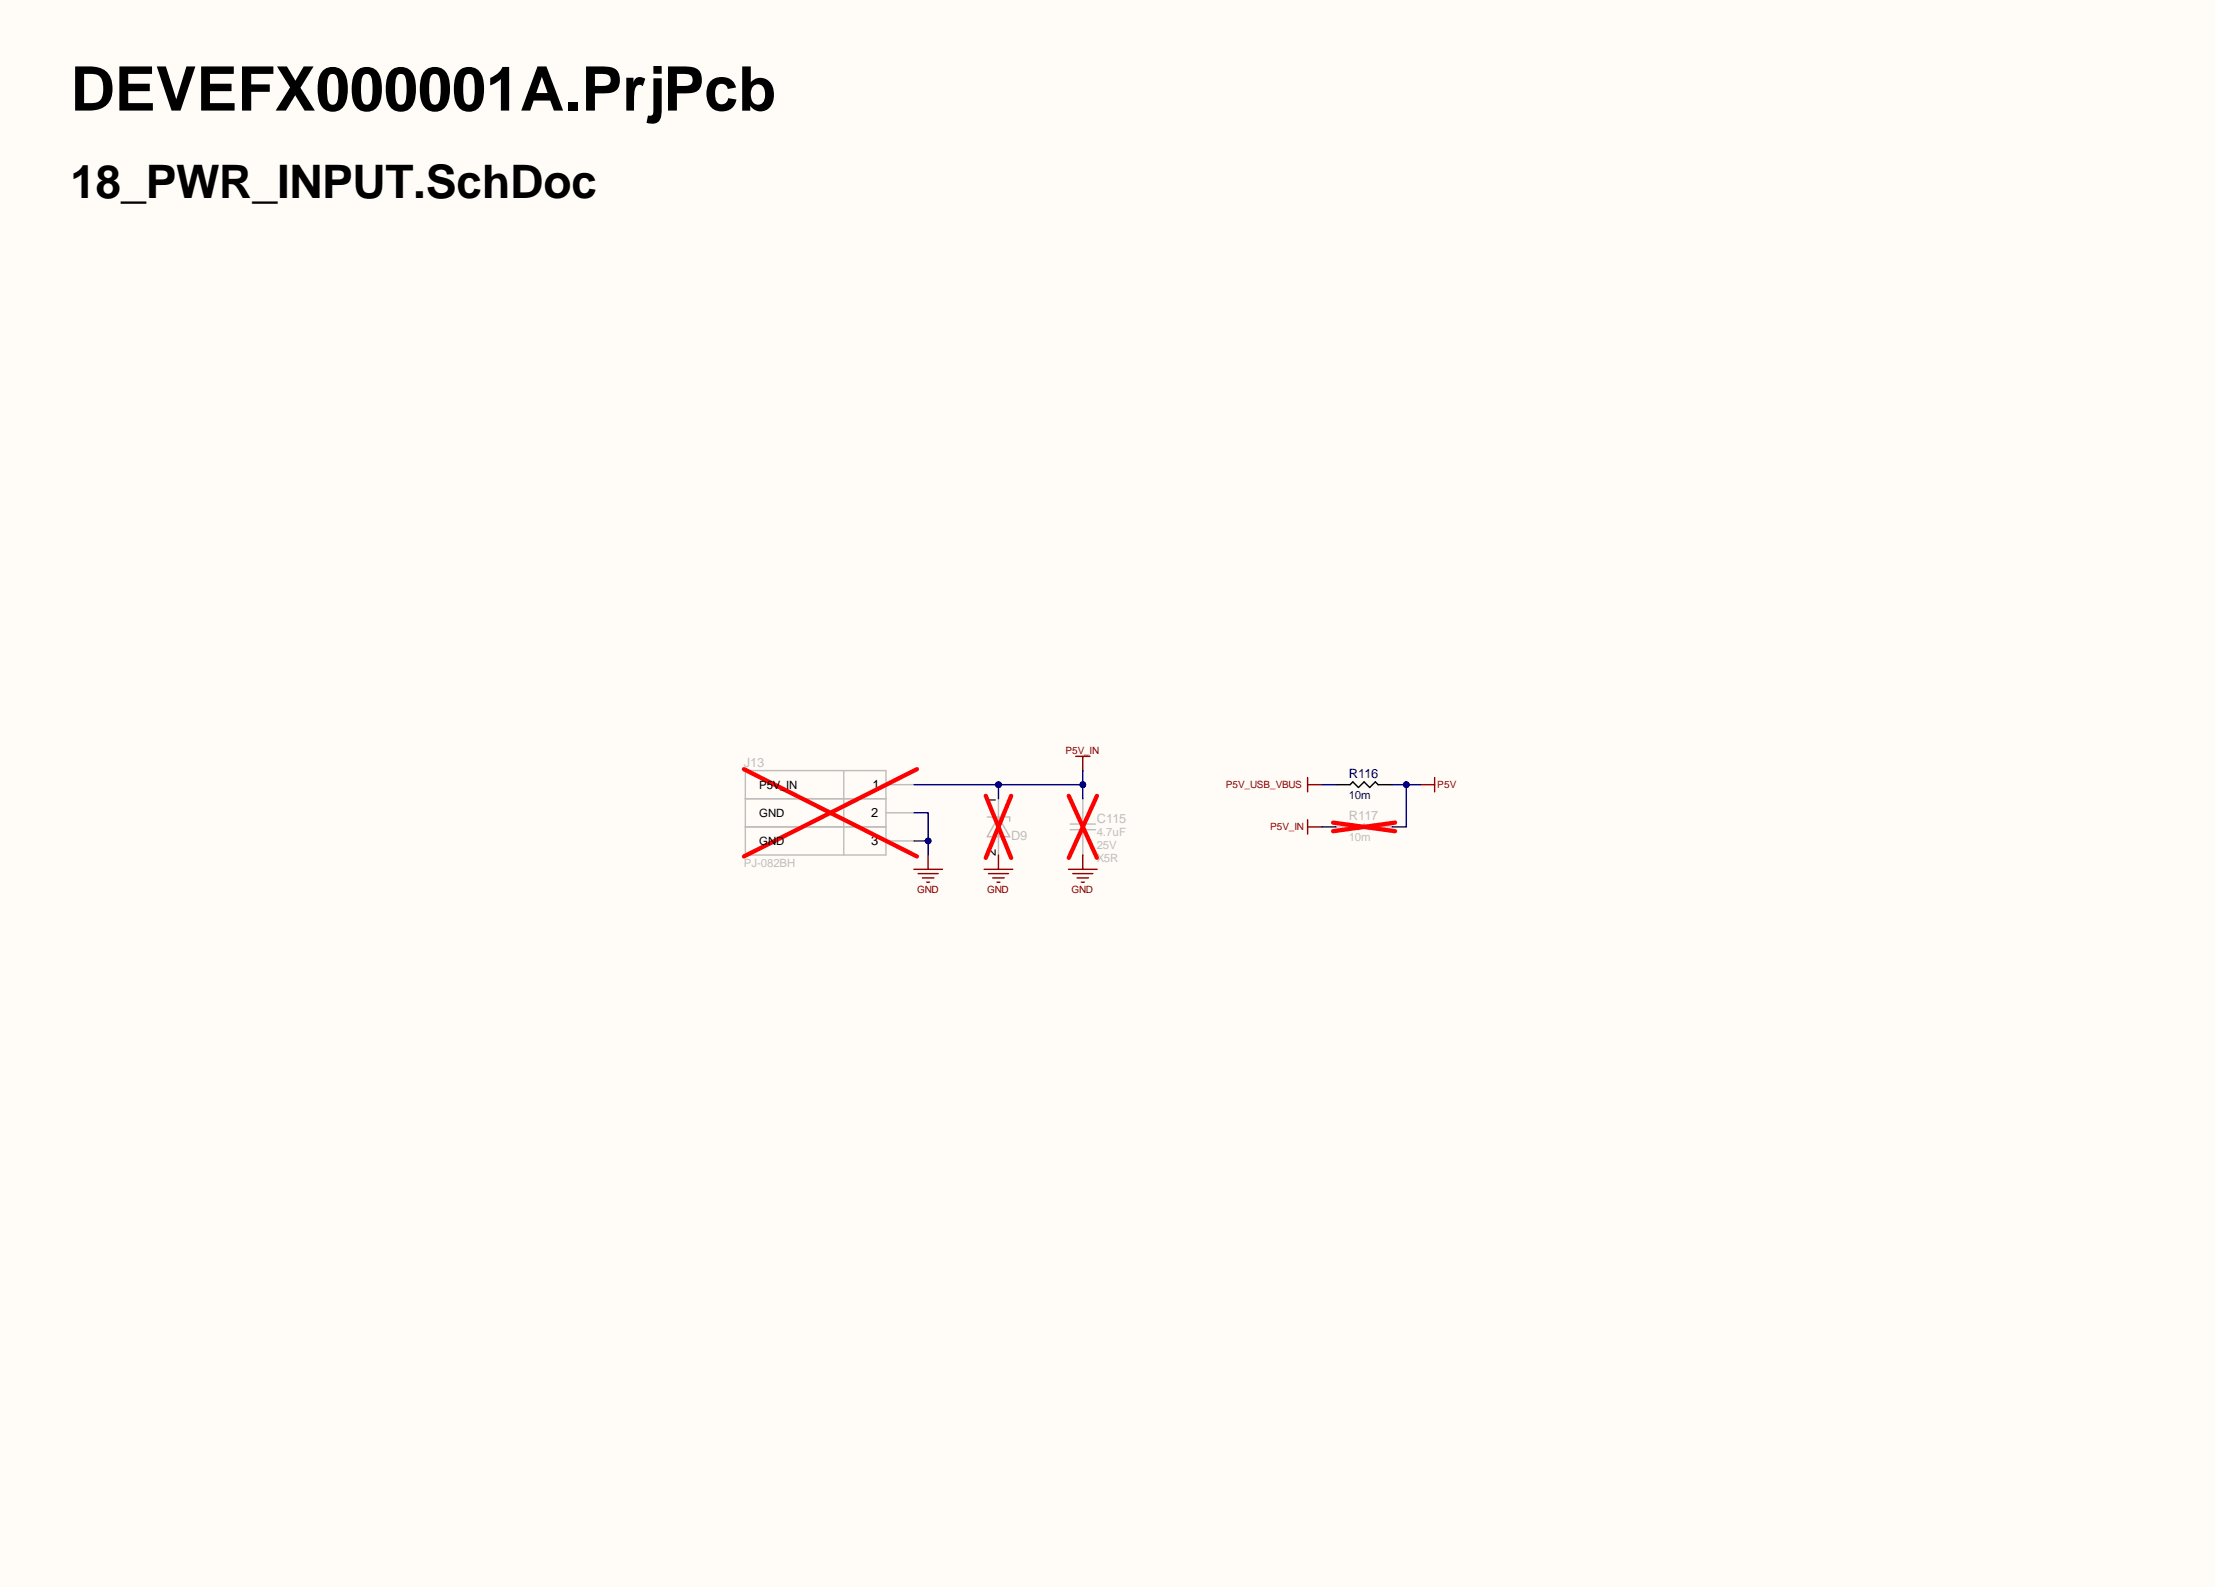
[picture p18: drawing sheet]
<svg xmlns="http://www.w3.org/2000/svg" width="393mm" height="282mm" viewBox="0 0 393 282" stroke-linecap="round" stroke-linejoin="round" font-family="sans-serif">
<defs><g id="words">
<text font-size="10.9" x="12.5" y="19.6">DEVEFX000001A.PrjPcb</text>
<text font-size="8.2" x="12.5" y="35.2">18_PWR_INPUT.SchDoc</text>
<g font-size="2.3" fill="#bfbebc">
<text x="132" y="136.1">J13</text>
<text x="179.5" y="149.1">D9</text>
<text x="194.7" y="146">C115</text>
<text x="239.4" y="145.5">R117</text>
</g>
<g font-size="2.3">
<text x="154.9" y="140">1</text>
<text x="176.8" y="142.7" transform="rotate(-90 176.8 142.7)">1</text>
<text x="154.6" y="145">2</text>
<text x="154.6" y="150">3</text>
<text x="176.8" y="151.9" transform="rotate(-90 176.8 151.9)">2</text>
</g>
<text font-size="2.3" fill="#000080" x="239.4" y="138">R116</text>
<g font-size="2">
<text x="134.8" y="140">P5V_IN</text>
<text x="134.8" y="144.9">GND</text>
<text x="134.8" y="149.9">GND</text>
</g>
<text font-size="2" fill="#000080" x="239.4" y="141.9">10m</text>
<g font-size="2" fill="#bfbebc">
<text x="194.7" y="148.4">4.7uF</text>
<text x="239.4" y="149.3">10m</text>
<text x="132" y="153.8">PJ-082BH</text>
<text x="194.7" y="150.7">25V</text>
<text x="194.7" y="153">X5R</text>
</g>
<g font-size="1.8" fill="#800000">
<text x="189.1" y="133.9">P5V_IN</text>
<text x="217.6" y="139.9">P5V_USB_VBUS</text>
<text x="255.1" y="139.9">P5V</text>
<text x="225.5" y="147.4">P5V_IN</text>
<text x="162.8" y="158.5">GND</text>
<text x="175.2" y="158.5">GND</text>
<text x="190.2" y="158.5">GND</text>
</g>
</g></defs>
<g fill="#fffcf8">
<path d="M0 0h393.1v281.6h-393.1z" fill-rule="evenodd"/>
<path d="M0 0h393.1v281.6h-393.1z" fill-rule="evenodd"/>
</g>
<g fill="none" stroke="#800000" stroke-width=".25">
<path d="M190.9 134.3h2.6M192.2 134.3v2.5M232.1 138v2.6M232.1 139.3h2.5M252.1 139.3h2.6M254.7 138v2.6M162.2 154.3h5.1M163 155.1h3.5M163.7 155.8h2.1M164.5 156.6h.5M164.8 151.8v2.5M174.7 154.3h5.1"/>
<path d="M175.5 155.1h3.5M176.2 155.8h2M177 156.6h.5M177.2 151.8v2.5M189.7 154.3h5M190.4 155.1h3.6M191.2 155.8h2M191.9 156.6h.6M192.2 151.8v2.5M232.1 145.5v2.5M232.1 146.8h2.5"/>
</g>
<path d="M237.1 139.3h2.5l.5-.5 1 1 1-1 1 1 1-1 .5 .5h2.5" fill="none" stroke="#000" stroke-width=".25"/>
<g fill="none" stroke="#bfbebc" stroke-width=".25">
<path d="M132.3 136.8h25v15h-25zM149.8 136.8v15M157.3 139.3h5M132.3 141.8h25M132.3 146.8h25M157.3 144.3h5M157.3 149.3h5M175.2 145h4v.8M177.2 141.8v10M177.2 145l2 3.5h-4zM190 146.3h4.5M190 147.3h4.5"/>
<path d="M192.2 141.8v4.5M192.2 147.3v4.5M237.1 146.8h2.5l.5-.5 1 1 1-1 1 1 1-1 .5 .5h2.5"/>
</g>
<path d="M132 136.5l30.8 15.5M162.8 136.5l-30.8 15.5M175 141.3l4.5 11M179.5 141.3l-4.5 11M189.7 141.3l5 11M194.7 141.3l-5 11M236.6 146l11 1.5M247.6 146l-11 1.5" fill="none" stroke="#f00" stroke-width=".76"/>
<path d="M177.2 139.3v2.5" fill="none" stroke="#000080" stroke-width=".25"/>
<circle cx="177.2" cy="139.3" r=".51" fill="#000080"/>
<circle cx="177.2" cy="139.3" r=".51" fill="none" stroke="#000080" stroke-width=".18"/>
<path d="M162.3 144.3h2.5v5h-2.5" fill="none" stroke="#000080" stroke-width=".25"/>
<circle cx="164.8" cy="149.3" r=".51" fill="#000080"/>
<circle cx="164.8" cy="149.3" r=".51" fill="none" stroke="#000080" stroke-width=".18"/>
<path d="M162.3 139.3h29.9v2.5" fill="none" stroke="#000080" stroke-width=".25"/>
<circle cx="192.2" cy="139.3" r=".51" fill="#000080"/>
<circle cx="192.2" cy="139.3" r=".51" fill="none" stroke="#000080" stroke-width=".18"/>
<circle cx="177.2" cy="139.3" r=".51" fill="#000080"/>
<circle cx="177.2" cy="139.3" r=".51" fill="none" stroke="#000080" stroke-width=".18"/>
<path d="M234.6 139.3h2.5M247.1 139.3h2.5v7.5h-2.5M234.6 146.8h2.5" fill="none" stroke="#000080" stroke-width=".25"/>
<circle cx="249.6" cy="139.3" r=".51" fill="#000080"/>
<circle cx="249.6" cy="139.3" r=".51" fill="none" stroke="#000080" stroke-width=".18"/>
<path d="M249.6 139.3h2.5" fill="none" stroke="#000080" stroke-width=".25"/>
<circle cx="249.6" cy="139.3" r=".51" fill="#000080"/>
<circle cx="249.6" cy="139.3" r=".51" fill="none" stroke="#000080" stroke-width=".18"/>
<path d="M164.8 149.3v2.5" fill="none" stroke="#000080" stroke-width=".25"/>
<circle cx="164.8" cy="149.3" r=".51" fill="#000080"/>
<circle cx="164.8" cy="149.3" r=".51" fill="none" stroke="#000080" stroke-width=".18"/>
<path d="M192.2 136.8v2.5" fill="none" stroke="#000080" stroke-width=".25"/>
<circle cx="192.2" cy="139.3" r=".51" fill="#000080"/>
<circle cx="192.2" cy="139.3" r=".51" fill="none" stroke="#000080" stroke-width=".18"/>
<use href="#words"/>
</svg>
